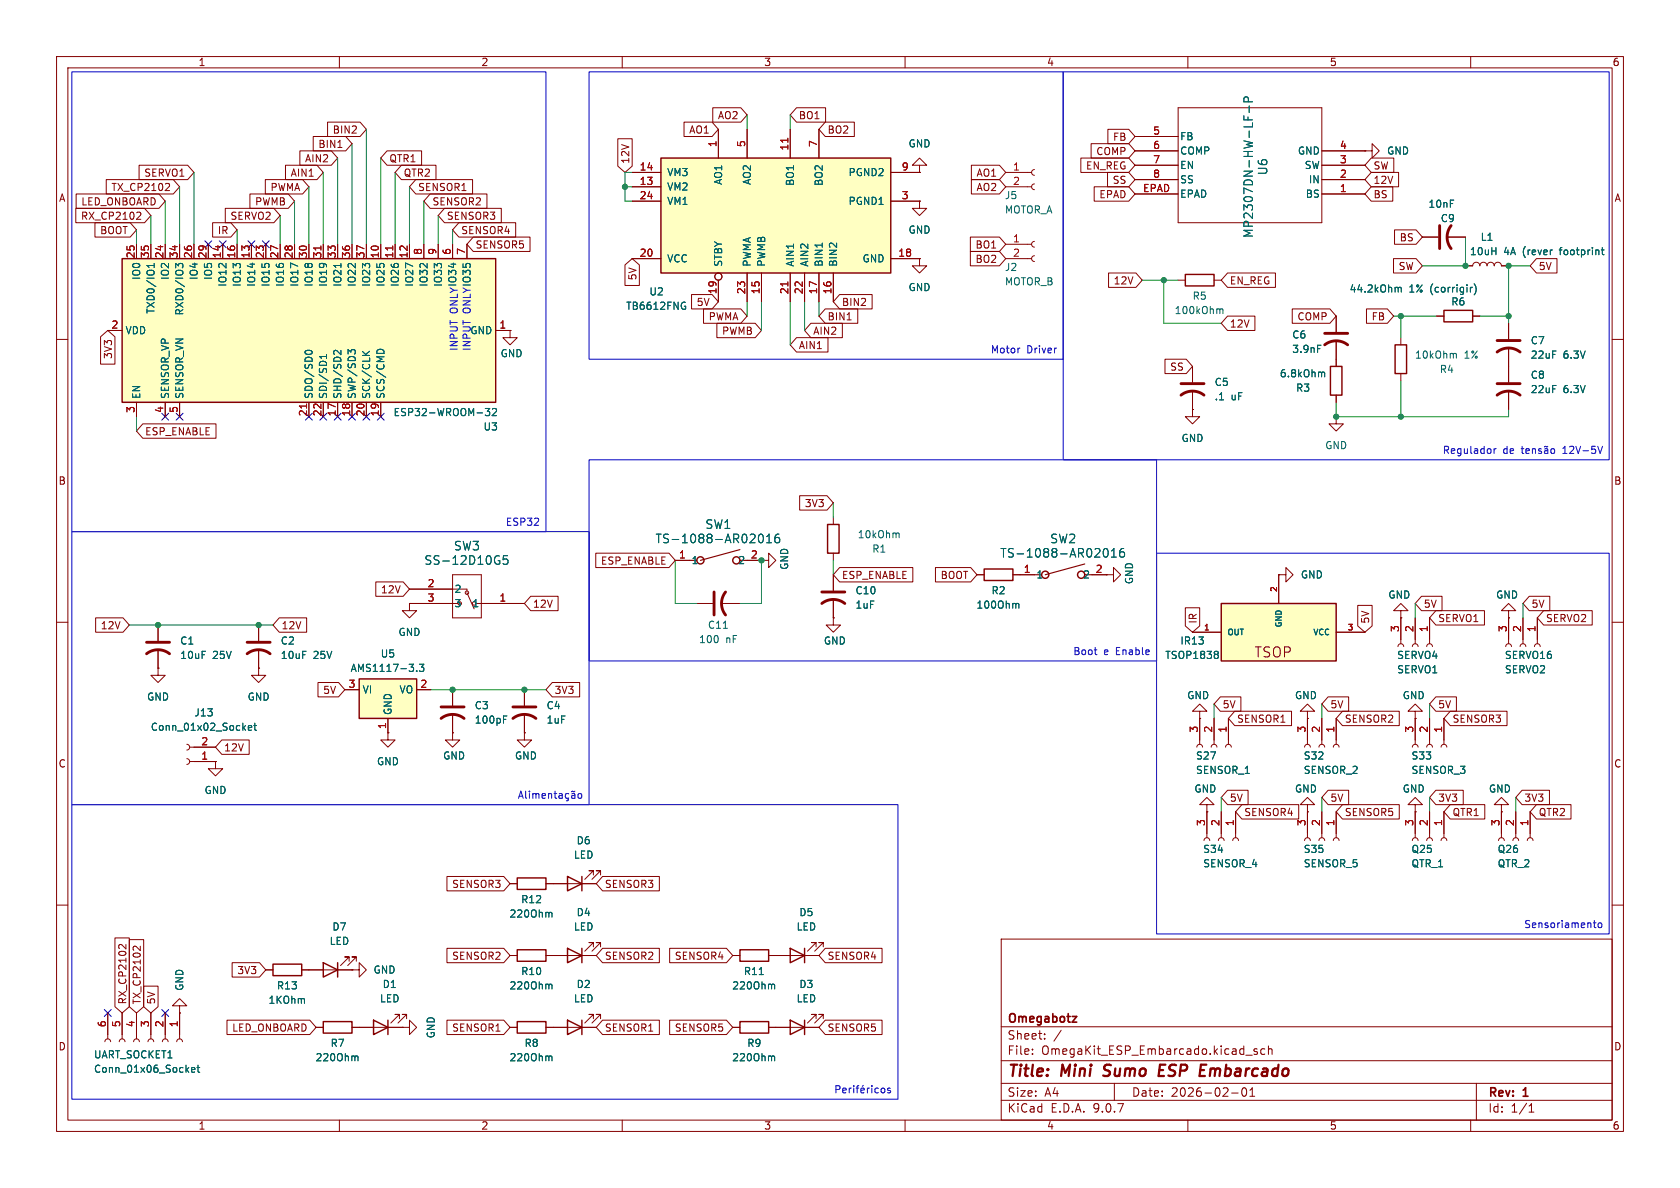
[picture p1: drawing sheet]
<svg xmlns="http://www.w3.org/2000/svg" width="297mm" height="210mm" viewBox="0 0 297 210" stroke-linecap="round" stroke-linejoin="round" font-family="sans-serif">
<defs><g id="words">
<g font-size="2.8" fill="#840000">
<text x="178" y="190.9">Title:</text>
<text x="187.7" y="190.9">Mini</text>
<text x="196" y="190.9">Sumo</text>
<text x="206.5" y="190.9">ESP</text>
<text x="214.5" y="190.9">Embarcado</text>
</g>
<text font-size="2.5" fill="#840000" x="221.7" y="116.4">TSOP</text>
<g font-size="2.1" fill="#006464">
<text x="224.3" y="31.1" transform="rotate(-90 224.3 31.1)">U6</text>
<text x="221.7" y="42.2" transform="rotate(-90 221.7 42.2)">MP2307DN-HW-LF-P</text>
<text x="124.6" y="93.7">SW1</text>
<text x="74.9" y="100.1">SS-12D10G5</text>
<text x="80.2" y="97.5">SW3</text>
<text x="115.8" y="96.2">TS-1088-AR02016</text>
<text x="176.7" y="98.8">TS-1088-AR02016</text>
<text x="185.6" y="96.2">SW2</text>
</g>
<g font-size="2.1" fill="#840000">
<text x="178" y="184">Sheet:</text>
<text x="178" y="181.2">Omegabotz</text>
<text x="178" y="186.7">File:</text>
<text x="184.1" y="186.7">OmegaKit_ESP_Embarcado.kicad_sch</text>
<text x="178" y="196.9">KiCad</text>
<text x="178" y="194.1">Size:</text>
<text x="184.7" y="194.1">A4</text>
<text x="185.7" y="196.9">E.D.A.</text>
<text x="193.3" y="196.9">9.0.7</text>
<text x="200" y="194.1">Date:</text>
<text x="207" y="194.1">2026-02-01</text>
<text x="263" y="194.3">Rev:</text>
<text x="263" y="196.9">Id:</text>
<text x="267.1" y="196.9">1/1</text>
<text x="269.4" y="194.3">1</text>
</g>
<g font-size="1.8" fill="#840000">
<text x="35" y="11.9">1</text>
<text x="85" y="11.9">2</text>
<text x="135" y="11.9">3</text>
<text x="185" y="11.9">4</text>
<text x="235" y="11.9">5</text>
<text x="285" y="11.9">6</text>
<text x="58.7" y="23.8">BIN2</text>
<text x="121.7" y="23.8">AO1</text>
<text x="126.8" y="21.3">AO2</text>
<text x="141.1" y="21.3">BO1</text>
<text x="146.2" y="23.8">BO2</text>
<text x="53.8" y="28.9">AIN2</text>
<text x="56.2" y="26.4">BIN1</text>
<text x="68.7" y="28.9">QTR1</text>
<text x="111.4" y="29.1" transform="rotate(-90 111.4 29.1)">12V</text>
<text x="193.7" y="27.6">COMP</text>
<text x="196.7" y="25.1">FB</text>
<text x="10.3" y="35.9">A</text>
<text x="19.6" y="34">TX_CP2102</text>
<text x="25.4" y="31.4">SERVO1</text>
<text x="47.7" y="34">PWMA</text>
<text x="51.3" y="31.4">AIN1</text>
<text x="71.3" y="31.4">QTR2</text>
<text x="73.8" y="34">SENSOR1</text>
<text x="172.5" y="34">AO2</text>
<text x="172.5" y="31.4">AO1</text>
<text x="191.9" y="30.2">EN_REG</text>
<text x="194.3" y="35.2">EPAD</text>
<text x="196.6" y="32.7">SS</text>
<text x="242.7" y="30.2">SW</text>
<text x="242.7" y="35.2">BS</text>
<text x="242.7" y="32.7">12V</text>
<text x="285.3" y="35.9">A</text>
<text x="14.2" y="39.1">RX_CP2102</text>
<text x="14.3" y="36.5">LED_ONBOARD</text>
<text x="17.6" y="41.6">BOOT</text>
<text x="38.4" y="41.6">IR</text>
<text x="40.6" y="39.1">SERVO2</text>
<text x="45" y="36.5">PWMB</text>
<text x="76.4" y="36.5">SENSOR2</text>
<text x="78.9" y="39.1">SENSOR3</text>
<text x="81.4" y="41.6">SENSOR4</text>
<text x="84" y="44.1">SENSOR5</text>
<text x="172.4" y="46.7">BO2</text>
<text x="172.4" y="44.1">BO1</text>
<text x="247.2" y="47.9">SW</text>
<text x="247.3" y="42.9">BS</text>
<text x="271.9" y="47.9">5V</text>
<text x="112.7" y="49.7" transform="rotate(-90 112.7 49.7)">5V</text>
<text x="196.8" y="50.5">12V</text>
<text x="217.3" y="50.5">EN_REG</text>
<text x="123.1" y="54.3">5V</text>
<text x="125.2" y="56.8">PWMA</text>
<text x="127.5" y="59.4">PWMB</text>
<text x="143.7" y="59.4">AIN2</text>
<text x="146.2" y="56.8">BIN1</text>
<text x="148.7" y="54.3">BIN2</text>
<text x="217.3" y="58.1">12V</text>
<text x="229.3" y="56.8">COMP</text>
<text x="242.4" y="56.8">FB</text>
<text x="20" y="63.6" transform="rotate(-90 20 63.6)">3V3</text>
<text x="141.1" y="61.9">AIN1</text>
<text x="206.8" y="65.7">SS</text>
<text x="25.6" y="77.2">ESP_ENABLE</text>
<text x="10.3" y="85.9">B</text>
<text x="142.2" y="89.9">3V3</text>
<text x="285.3" y="85.9">B</text>
<text x="106.1" y="100">ESP_ENABLE</text>
<text x="67.3" y="105.1">12V</text>
<text x="94.1" y="107.6">12V</text>
<text x="148.7" y="102.6">ESP_ENABLE</text>
<text x="166.2" y="102.6">BOOT</text>
<text x="251.6" y="107.6">5V</text>
<text x="270.7" y="107.6">5V</text>
<text x="17.7" y="111.4">12V</text>
<text x="49.7" y="111.4">12V</text>
<text x="211.8" y="110.3" transform="rotate(-90 211.8 110.3)">IR</text>
<text x="242.3" y="110.3" transform="rotate(-90 242.3 110.3)">5V</text>
<text x="254.2" y="110.2">SERVO1</text>
<text x="273.2" y="110.2">SERVO2</text>
<text x="57" y="122.9">5V</text>
<text x="97.9" y="122.9">3V3</text>
<text x="216.1" y="125.4">5V</text>
<text x="235.1" y="125.4">5V</text>
<text x="254.2" y="125.4">5V</text>
<text x="218.6" y="128">SENSOR1</text>
<text x="237.6" y="128">SENSOR2</text>
<text x="256.7" y="128">SENSOR3</text>
<text x="10.3" y="135.9">C</text>
<text x="39.5" y="133">12V</text>
<text x="285.3" y="135.9">C</text>
<text x="217.3" y="141.9">5V</text>
<text x="235.1" y="141.9">5V</text>
<text x="254.2" y="141.9">3V3</text>
<text x="269.4" y="141.9">3V3</text>
<text x="219.9" y="144.5">SENSOR4</text>
<text x="237.6" y="144.5">SENSOR5</text>
<text x="256.7" y="144.5">QTR1</text>
<text x="271.9" y="144.5">QTR2</text>
<text x="79.8" y="157.2">SENSOR3</text>
<text x="106.8" y="157.2">SENSOR3</text>
<text x="41.9" y="172.4">3V3</text>
<text x="79.8" y="169.9">SENSOR2</text>
<text x="106.8" y="169.9">SENSOR2</text>
<text x="119.2" y="169.9">SENSOR4</text>
<text x="146.2" y="169.9">SENSOR4</text>
<text x="22.5" y="177.6" transform="rotate(-90 22.5 177.6)">RX_CP2102</text>
<text x="25.1" y="177.6" transform="rotate(-90 25.1 177.6)">TX_CP2102</text>
<text x="27.6" y="177.6" transform="rotate(-90 27.6 177.6)">5V</text>
<text x="10.3" y="185.9">D</text>
<text x="40.9" y="182.6">LED_ONBOARD</text>
<text x="79.8" y="182.6">SENSOR1</text>
<text x="106.8" y="182.6">SENSOR1</text>
<text x="119.2" y="182.6">SENSOR5</text>
<text x="146.2" y="182.6">SENSOR5</text>
<text x="285.3" y="185.9">D</text>
<text x="35" y="199.9">1</text>
<text x="85" y="199.9">2</text>
<text x="135" y="199.9">3</text>
<text x="185" y="199.9">4</text>
<text x="235" y="199.9">5</text>
<text x="285" y="199.9">6</text>
</g>
<g font-size="1.8" fill="#a90000">
<text x="203.8" y="23.9">5</text>
<text x="126.7" y="26.1" transform="rotate(-90 126.7 26.1)">1</text>
<text x="131.8" y="26.1" transform="rotate(-90 131.8 26.1)">5</text>
<text x="139.4" y="26.7" transform="rotate(-90 139.4 26.7)">11</text>
<text x="144.5" y="26.1" transform="rotate(-90 144.5 26.1)">7</text>
<text x="203.8" y="29">7</text>
<text x="203.8" y="26.4">6</text>
<text x="236.8" y="29">3</text>
<text x="236.8" y="26.4">4</text>
<text x="113" y="35.3">24</text>
<text x="113" y="32.8">13</text>
<text x="113" y="30.2">14</text>
<text x="159.3" y="35.3">3</text>
<text x="159.3" y="30.2">9</text>
<text x="179" y="30.2">1</text>
<text x="179" y="32.8">2</text>
<text x="202" y="34">EPAD</text>
<text x="203.8" y="31.5">8</text>
<text x="236.8" y="34">1</text>
<text x="236.8" y="31.5">2</text>
<text x="23.9" y="45.8" transform="rotate(-90 23.9 45.8)">25</text>
<text x="26.4" y="45.8" transform="rotate(-90 26.4 45.8)">35</text>
<text x="29" y="45.8" transform="rotate(-90 29 45.8)">24</text>
<text x="31.5" y="45.8" transform="rotate(-90 31.5 45.8)">34</text>
<text x="34" y="45.8" transform="rotate(-90 34 45.8)">26</text>
<text x="36.6" y="45.8" transform="rotate(-90 36.6 45.8)">29</text>
<text x="39.1" y="45.8" transform="rotate(-90 39.1 45.8)">14</text>
<text x="41.7" y="45.8" transform="rotate(-90 41.7 45.8)">16</text>
<text x="44.2" y="45.8" transform="rotate(-90 44.2 45.8)">13</text>
<text x="46.7" y="45.8" transform="rotate(-90 46.7 45.8)">23</text>
<text x="49.3" y="45.8" transform="rotate(-90 49.3 45.8)">27</text>
<text x="51.8" y="45.8" transform="rotate(-90 51.8 45.8)">28</text>
<text x="54.4" y="45.8" transform="rotate(-90 54.4 45.8)">30</text>
<text x="56.9" y="45.8" transform="rotate(-90 56.9 45.8)">31</text>
<text x="59.4" y="45.8" transform="rotate(-90 59.4 45.8)">33</text>
<text x="62" y="45.8" transform="rotate(-90 62 45.8)">36</text>
<text x="64.5" y="45.8" transform="rotate(-90 64.5 45.8)">37</text>
<text x="67.1" y="45.8" transform="rotate(-90 67.1 45.8)">10</text>
<text x="69.6" y="45.8" transform="rotate(-90 69.6 45.8)">11</text>
<text x="72.1" y="45.8" transform="rotate(-90 72.1 45.8)">12</text>
<text x="74.7" y="45.2" transform="rotate(-90 74.7 45.2)">8</text>
<text x="77.2" y="45.2" transform="rotate(-90 77.2 45.2)">9</text>
<text x="79.8" y="45.2" transform="rotate(-90 79.8 45.2)">6</text>
<text x="82.3" y="45.2" transform="rotate(-90 82.3 45.2)">7</text>
<text x="113" y="45.5">20</text>
<text x="158.7" y="45.5">18</text>
<text x="179" y="42.9">1</text>
<text x="179" y="45.5">2</text>
<text x="126.7" y="52.1" transform="rotate(-90 126.7 52.1)">19</text>
<text x="131.8" y="52.1" transform="rotate(-90 131.8 52.1)">23</text>
<text x="134.4" y="52.1" transform="rotate(-90 134.4 52.1)">15</text>
<text x="139.4" y="52.1" transform="rotate(-90 139.4 52.1)">21</text>
<text x="142" y="52.1" transform="rotate(-90 142 52.1)">22</text>
<text x="144.5" y="52.1" transform="rotate(-90 144.5 52.1)">17</text>
<text x="147.1" y="52.1" transform="rotate(-90 147.1 52.1)">16</text>
<text x="19.6" y="58.2">2</text>
<text x="88.2" y="58.2">1</text>
<text x="23.9" y="73.1" transform="rotate(-90 23.9 73.1)">3</text>
<text x="29" y="73.1" transform="rotate(-90 29 73.1)">4</text>
<text x="31.5" y="73.1" transform="rotate(-90 31.5 73.1)">5</text>
<text x="54.4" y="73.7" transform="rotate(-90 54.4 73.7)">21</text>
<text x="56.9" y="73.7" transform="rotate(-90 56.9 73.7)">22</text>
<text x="59.4" y="73.7" transform="rotate(-90 59.4 73.7)">17</text>
<text x="62" y="73.7" transform="rotate(-90 62 73.7)">18</text>
<text x="64.5" y="73.7" transform="rotate(-90 64.5 73.7)">20</text>
<text x="67.1" y="73.7" transform="rotate(-90 67.1 73.7)">19</text>
<text x="119.9" y="98.8">1</text>
<text x="132.6" y="98.8">2</text>
<text x="180.9" y="101.3">1</text>
<text x="193.6" y="101.3">2</text>
<text x="75.5" y="106.4">3</text>
<text x="75.5" y="103.9">2</text>
<text x="88.2" y="106.4">1</text>
<text x="247.4" y="111.8" transform="rotate(-90 247.4 111.8)">3</text>
<text x="249.9" y="111.8" transform="rotate(-90 249.9 111.8)">2</text>
<text x="252.5" y="111.8" transform="rotate(-90 252.5 111.8)">1</text>
<text x="266.4" y="111.8" transform="rotate(-90 266.4 111.8)">3</text>
<text x="269" y="111.8" transform="rotate(-90 269 111.8)">2</text>
<text x="271.5" y="111.8" transform="rotate(-90 271.5 111.8)">1</text>
<text x="61.5" y="121.7">3</text>
<text x="74.2" y="121.7">2</text>
<text x="35.5" y="131.8">2</text>
<text x="68.3" y="129" transform="rotate(-90 68.3 129)">1</text>
<text x="211.8" y="129.6" transform="rotate(-90 211.8 129.6)">3</text>
<text x="214.4" y="129.6" transform="rotate(-90 214.4 129.6)">2</text>
<text x="216.9" y="129.6" transform="rotate(-90 216.9 129.6)">1</text>
<text x="230.9" y="129.6" transform="rotate(-90 230.9 129.6)">3</text>
<text x="233.4" y="129.6" transform="rotate(-90 233.4 129.6)">2</text>
<text x="236" y="129.6" transform="rotate(-90 236 129.6)">1</text>
<text x="249.9" y="129.6" transform="rotate(-90 249.9 129.6)">3</text>
<text x="252.5" y="129.6" transform="rotate(-90 252.5 129.6)">2</text>
<text x="255" y="129.6" transform="rotate(-90 255 129.6)">1</text>
<text x="35.5" y="134.4">1</text>
<text x="213.1" y="146.1" transform="rotate(-90 213.1 146.1)">3</text>
<text x="215.6" y="146.1" transform="rotate(-90 215.6 146.1)">2</text>
<text x="218.2" y="146.1" transform="rotate(-90 218.2 146.1)">1</text>
<text x="230.9" y="146.1" transform="rotate(-90 230.9 146.1)">3</text>
<text x="233.4" y="146.1" transform="rotate(-90 233.4 146.1)">2</text>
<text x="236" y="146.1" transform="rotate(-90 236 146.1)">1</text>
<text x="249.9" y="146.1" transform="rotate(-90 249.9 146.1)">3</text>
<text x="252.5" y="146.1" transform="rotate(-90 252.5 146.1)">2</text>
<text x="255" y="146.1" transform="rotate(-90 255 146.1)">1</text>
<text x="265.2" y="146.1" transform="rotate(-90 265.2 146.1)">3</text>
<text x="267.7" y="146.1" transform="rotate(-90 267.7 146.1)">2</text>
<text x="270.3" y="146.1" transform="rotate(-90 270.3 146.1)">1</text>
<text x="18.8" y="181.7" transform="rotate(-90 18.8 181.7)">6</text>
<text x="21.3" y="181.7" transform="rotate(-90 21.3 181.7)">5</text>
<text x="23.9" y="181.7" transform="rotate(-90 23.9 181.7)">4</text>
<text x="26.4" y="181.7" transform="rotate(-90 26.4 181.7)">3</text>
<text x="29" y="181.7" transform="rotate(-90 29 181.7)">2</text>
<text x="31.5" y="181.7" transform="rotate(-90 31.5 181.7)">1</text>
</g>
<g font-size="1.8" fill="#006464">
<text x="160.5" y="26.3">GND</text>
<text x="208.5" y="27.5">COMP</text>
<text x="208.5" y="25">FB</text>
<text x="229.4" y="27.5">GND</text>
<text x="245.1" y="27.5">GND</text>
<text x="117.9" y="33.9">VM2</text>
<text x="117.9" y="31.3">VM3</text>
<text x="127.9" y="32.8" transform="rotate(-90 127.9 32.8)">AO1</text>
<text x="132.9" y="32.8" transform="rotate(-90 132.9 32.8)">AO2</text>
<text x="140.6" y="33" transform="rotate(-90 140.6 33)">BO1</text>
<text x="145.6" y="33" transform="rotate(-90 145.6 33)">BO2</text>
<text x="149.9" y="31.3">PGND2</text>
<text x="177.6" y="35.4">J5</text>
<text x="208.5" y="35.2">EPAD</text>
<text x="208.5" y="32.6">SS</text>
<text x="208.5" y="30.1">EN</text>
<text x="230.6" y="30.1">SW</text>
<text x="230.7" y="35.2">BS</text>
<text x="231.3" y="32.6">IN</text>
<text x="117.9" y="36.4">VM1</text>
<text x="149.9" y="36.4">PGND1</text>
<text x="160.5" y="41.5">GND</text>
<text x="177.6" y="37.9">MOTOR_A</text>
<text x="252.4" y="36.9">10nF</text>
<text x="254.6" y="39.5">C9</text>
<text x="117.9" y="46.6">VCC</text>
<text x="127.9" y="47.2" transform="rotate(-90 127.9 47.2)">STBY</text>
<text x="132.9" y="47.2" transform="rotate(-90 132.9 47.2)">PWMA</text>
<text x="135.5" y="47.2" transform="rotate(-90 135.5 47.2)">PWMB</text>
<text x="140.6" y="47.2" transform="rotate(-90 140.6 47.2)">AIN1</text>
<text x="143.1" y="47.2" transform="rotate(-90 143.1 47.2)">AIN2</text>
<text x="145.6" y="47.2" transform="rotate(-90 145.6 47.2)">BIN1</text>
<text x="148.2" y="47.2" transform="rotate(-90 148.2 47.2)">BIN2</text>
<text x="152.4" y="46.6">GND</text>
<text x="259.8" y="45.3">10uH</text>
<text x="261.7" y="42.8">L1</text>
<text x="265.8" y="45.3">4A</text>
<text x="269.3" y="45.3">(rever</text>
<text x="276" y="45.3">footprint</text>
<text x="25" y="49.6" transform="rotate(-90 25 49.6)">IO0</text>
<text x="30.1" y="49.6" transform="rotate(-90 30.1 49.6)">IO2</text>
<text x="35.2" y="49.6" transform="rotate(-90 35.2 49.6)">IO4</text>
<text x="37.7" y="49.6" transform="rotate(-90 37.7 49.6)">IO5</text>
<text x="40.2" y="50.8" transform="rotate(-90 40.2 50.8)">IO12</text>
<text x="42.8" y="50.8" transform="rotate(-90 42.8 50.8)">IO13</text>
<text x="45.3" y="50.8" transform="rotate(-90 45.3 50.8)">IO14</text>
<text x="47.9" y="50.8" transform="rotate(-90 47.9 50.8)">IO15</text>
<text x="50.4" y="50.8" transform="rotate(-90 50.4 50.8)">IO16</text>
<text x="52.9" y="50.8" transform="rotate(-90 52.9 50.8)">IO17</text>
<text x="55.5" y="50.8" transform="rotate(-90 55.5 50.8)">IO18</text>
<text x="58" y="50.8" transform="rotate(-90 58 50.8)">IO19</text>
<text x="60.6" y="50.8" transform="rotate(-90 60.6 50.8)">IO21</text>
<text x="63.1" y="50.8" transform="rotate(-90 63.1 50.8)">IO22</text>
<text x="65.6" y="50.8" transform="rotate(-90 65.6 50.8)">IO23</text>
<text x="68.2" y="50.8" transform="rotate(-90 68.2 50.8)">IO25</text>
<text x="70.7" y="50.8" transform="rotate(-90 70.7 50.8)">IO26</text>
<text x="73.3" y="50.8" transform="rotate(-90 73.3 50.8)">IO27</text>
<text x="75.8" y="50.8" transform="rotate(-90 75.8 50.8)">IO32</text>
<text x="78.3" y="50.8" transform="rotate(-90 78.3 50.8)">IO33</text>
<text x="80.9" y="50.8" transform="rotate(-90 80.9 50.8)">IO34</text>
<text x="83.4" y="50.8" transform="rotate(-90 83.4 50.8)">IO35</text>
<text x="114.7" y="52.4">U2</text>
<text x="160.5" y="51.7">GND</text>
<text x="177.6" y="48.1">J2</text>
<text x="177.6" y="50.6">MOTOR_B</text>
<text x="210.7" y="53.2">R5</text>
<text x="238.5" y="51.9">44.2kOhm</text>
<text x="249.1" y="51.9">1%</text>
<text x="252.9" y="51.9">(corrigir)</text>
<text x="22.1" y="59.3">VDD</text>
<text x="27.5" y="55.6" transform="rotate(-90 27.5 55.6)">TXD0/IO1</text>
<text x="32.6" y="55.9" transform="rotate(-90 32.6 55.9)">RXD0/IO3</text>
<text x="83" y="59.3">GND</text>
<text x="110.6" y="55">TB6612FNG</text>
<text x="207.6" y="55.7">100kOhm</text>
<text x="256.5" y="54.2">R6</text>
<text x="88.4" y="63.3">GND</text>
<text x="228.4" y="60">C6</text>
<text x="228.4" y="62.6">3.9nF</text>
<text x="250.1" y="63.6">10kOhm</text>
<text x="258.8" y="63.6">1%</text>
<text x="270.5" y="61.1">C7</text>
<text x="270.5" y="63.6">22uF</text>
<text x="276.3" y="63.6">6.3V</text>
<text x="25" y="70.6" transform="rotate(-90 25 70.6)">EN</text>
<text x="30.1" y="70.6" transform="rotate(-90 30.1 70.6)">SENSOR_VP</text>
<text x="32.6" y="70.6" transform="rotate(-90 32.6 70.6)">SENSOR_VN</text>
<text x="55.5" y="70.6" transform="rotate(-90 55.5 70.6)">SDO/SD0</text>
<text x="58" y="70.6" transform="rotate(-90 58 70.6)">SDI/SD1</text>
<text x="60.6" y="70.6" transform="rotate(-90 60.6 70.6)">SHD/SD2</text>
<text x="63.1" y="70.6" transform="rotate(-90 63.1 70.6)">SWP/SD3</text>
<text x="65.6" y="70.6" transform="rotate(-90 65.6 70.6)">SCK/CLK</text>
<text x="68.2" y="70.6" transform="rotate(-90 68.2 70.6)">SCS/CMD</text>
<text x="214.6" y="68.4">C5</text>
<text x="214.6" y="71">.1</text>
<text x="217.6" y="71">uF</text>
<text x="226.2" y="66.9">6.8kOhm</text>
<text x="229" y="69.4">R3</text>
<text x="254.4" y="66.1">R4</text>
<text x="270.5" y="67.2">C8</text>
<text x="270.5" y="69.7">22uF</text>
<text x="276.3" y="69.7">6.3V</text>
<text x="69.5" y="73.8">ESP32-WROOM-32</text>
<text x="85.4" y="76.3">U3</text>
<text x="208.8" y="78.3">GND</text>
<text x="234.2" y="79.6">GND</text>
<text x="151.5" y="95.4">10kOhm</text>
<text x="122.2" y="99.9">1</text>
<text x="130.4" y="99.9">2</text>
<text x="139.5" y="100.8" transform="rotate(-90 139.5 100.8)">GND</text>
<text x="154.1" y="97.9">R1</text>
<text x="80.3" y="107.5">3</text>
<text x="80.3" y="105">2</text>
<text x="83.4" y="107.5">1</text>
<text x="151.1" y="107.8">1uF</text>
<text x="151.1" y="105.3">C10</text>
<text x="172.5" y="107.8">100Ohm</text>
<text x="175.2" y="105.3">R2</text>
<text x="183.1" y="102.5">1</text>
<text x="191.4" y="102.5">2</text>
<text x="200.5" y="103.4" transform="rotate(-90 200.5 103.4)">GND</text>
<text x="229.9" y="102.5">GND</text>
<text x="245.3" y="106">GND</text>
<text x="264.4" y="106">GND</text>
<text x="70.4" y="112.6">GND</text>
<text x="123.5" y="113.9">100</text>
<text x="125.1" y="111.4">C11</text>
<text x="128.3" y="113.9">nF</text>
<text x="31.8" y="114.1">C1</text>
<text x="31.8" y="116.7">10uF</text>
<text x="37.6" y="116.7">25V</text>
<text x="49.5" y="114.1">C2</text>
<text x="49.5" y="116.7">10uF</text>
<text x="55.4" y="116.7">25V</text>
<text x="61.9" y="119">AMS1117-3.3</text>
<text x="67.2" y="116.4">U5</text>
<text x="145.6" y="114.1">GND</text>
<text x="205.9" y="116.7">TSOP1838</text>
<text x="208.6" y="114.1">IR13</text>
<text x="246.9" y="116.7">SERVO4</text>
<text x="246.9" y="119.2">SERVO1</text>
<text x="265.9" y="119.2">SERVO2</text>
<text x="265.9" y="116.7">SERVO16</text>
<text x="25.9" y="124.1">GND</text>
<text x="43.7" y="124.1">GND</text>
<text x="64" y="122.8">VI</text>
<text x="70.5" y="122.8">VO</text>
<text x="83.8" y="125.6">C3</text>
<text x="96.5" y="125.6">C4</text>
<text x="209.8" y="123.8">GND</text>
<text x="228.8" y="123.8">GND</text>
<text x="247.9" y="123.8">GND</text>
<text x="26.6" y="129.4">Conn_01x02_Socket</text>
<text x="34.3" y="126.8">J13</text>
<text x="69.4" y="126.5" transform="rotate(-90 69.4 126.5)">GND</text>
<text x="83.8" y="128.1">100pF</text>
<text x="96.5" y="128.1">1uF</text>
<text x="66.5" y="135.5">GND</text>
<text x="78.2" y="134.5">GND</text>
<text x="90.9" y="134.5">GND</text>
<text x="211.3" y="134.5">S27</text>
<text x="211.3" y="137">SENSOR_1</text>
<text x="230.4" y="134.5">S32</text>
<text x="230.4" y="137">SENSOR_2</text>
<text x="249.4" y="134.5">S33</text>
<text x="249.4" y="137">SENSOR_3</text>
<text x="36.1" y="140.6">GND</text>
<text x="211.1" y="140.3">GND</text>
<text x="228.8" y="140.3">GND</text>
<text x="247.9" y="140.3">GND</text>
<text x="263.1" y="140.3">GND</text>
<text x="101.8" y="149.5">D6</text>
<text x="101.4" y="152">LED</text>
<text x="212.6" y="151">S34</text>
<text x="212.6" y="153.5">SENSOR_4</text>
<text x="230.4" y="151">S35</text>
<text x="230.4" y="153.5">SENSOR_5</text>
<text x="249.4" y="151">Q25</text>
<text x="249.4" y="153.5">QTR_1</text>
<text x="264.7" y="151">Q26</text>
<text x="264.7" y="153.5">QTR_2</text>
<text x="92" y="159.9">R12</text>
<text x="58.2" y="167.2">LED</text>
<text x="58.7" y="164.7">D7</text>
<text x="90" y="162.4">220Ohm</text>
<text x="101.4" y="164.7">LED</text>
<text x="101.8" y="162.2">D4</text>
<text x="140.7" y="164.7">LED</text>
<text x="141.2" y="162.2">D5</text>
<text x="65.9" y="172.3">GND</text>
<text x="92" y="172.6">R10</text>
<text x="131.4" y="172.6">R11</text>
<text x="32.6" y="175.3" transform="rotate(-90 32.6 175.3)">GND</text>
<text x="47.4" y="177.6">1KOhm</text>
<text x="48.9" y="175.1">R13</text>
<text x="67.1" y="177.4">LED</text>
<text x="67.6" y="174.9">D1</text>
<text x="90" y="175.1">220Ohm</text>
<text x="101.4" y="177.4">LED</text>
<text x="101.8" y="174.9">D2</text>
<text x="129.3" y="175.1">220Ohm</text>
<text x="140.7" y="177.4">LED</text>
<text x="141.2" y="174.9">D3</text>
<text x="58.3" y="185.3">R7</text>
<text x="77.1" y="183.6" transform="rotate(-90 77.1 183.6)">GND</text>
<text x="92.6" y="185.3">R8</text>
<text x="132" y="185.3">R9</text>
<text x="16.5" y="187.3">UART_SOCKET1</text>
<text x="16.5" y="189.8">Conn_01x06_Socket</text>
<text x="55.7" y="187.8">220Ohm</text>
<text x="90" y="187.8">220Ohm</text>
<text x="129.3" y="187.8">220Ohm</text>
</g>
<g font-size="1.8" fill="#0000c2">
<text x="81.1" y="55.4" transform="rotate(-90 81.1 55.4)">ONLYIO34</text>
<text x="83.4" y="55.4" transform="rotate(-90 83.4 55.4)">ONLYIO35</text>
<text x="81.1" y="62.1" transform="rotate(-90 81.1 62.1)">INPUT</text>
<text x="83.4" y="62.1" transform="rotate(-90 83.4 62.1)">INPUT</text>
<text x="175.1" y="62.5">Motor</text>
<text x="181.5" y="62.5">Driver</text>
<text x="255" y="80.3">Regulador</text>
<text x="265.7" y="80.3">de</text>
<text x="276.6" y="80.3">12V-5V</text>
<text x="89.3" y="93">ESP32</text>
<text x="189.6" y="115.9">Boot</text>
<text x="195.1" y="115.9">e</text>
<text x="197.4" y="115.9">Enable</text>
<text x="269.4" y="164.1">Sensoriamento</text>
</g>
<g font-size="1.4" fill="#a90000">
<text x="225.8" y="104.8" transform="rotate(-90 225.8 104.8)">2</text>
<text x="212.7" y="111.5">1</text>
<text x="238.1" y="111.5">3</text>
</g>
<g font-size="1.4" fill="#006464">
<text x="216.9" y="112.5">OUT</text>
<text x="226.8" y="111" transform="rotate(-90 226.8 111)">GND</text>
<text x="232" y="112.5">VCC</text>
</g>
</g></defs>
<g fill="none" stroke="#840000" stroke-width=".18">
<path d="M10 10h277v190h-277zM12 12h273v186h-273zM60 10v2M110 10v2M160 10v2M210 10v2M260 10v2M251.5 41.9h2.8M255.8 41.9h3.3M259.1 47h1.2a.64 .64 0 0 1 .7-.6 .64 .64 0 0 1 .6 .6 .64 .64 0 0 1 .7-.6 .64 .64 0 0 1 .6 .6 .64 .64 0 0 1 .6-.6 .64 .64 0 0 1 .7 .6 .64 .64 0 0 1 .6-.6 .64 .64 0 0 1 .6 .6h1.3M266.7 57.2v2.7M10 60h2"/>
<path d="M266.7 61.5v6.1M266.7 69.1v3.3M285 60h2M10 110h2M123.2 106.7h2.8M127.5 106.7h3.3M285 110h2M10 160h2M19 179.1v4.5M21.6 179.1v4.5M24.1 179.1v4.5M26.7 179.1v4.5"/>
<path d="M29.2 179.1v4.5M31.7 179.1v4.5M177 166h108v32h-108zM285 160h2M18.5 184.2l.2-.4 .3-.2 .4 .2 .2 .4M21.1 184.2l.1-.4 .4-.2 .3 .2 .2 .4M23.6 184.2l.2-.4 .3-.2 .4 .2 .1 .4M26.2 184.2l.1-.4 .4-.2 .3 .2 .2 .4M28.7 184.2l.1-.4 .4-.2 .4 .2 .1 .4M31.2 184.2l.2-.4 .3-.2 .4 .2 .2 .4M60 198v2M110 198v2"/>
<path d="M160 198v2M177 194.5h108M177 191.5h108M177 187.5h108M177 181.5h108M182.5 186.3v.1M182.5 185.5v.1M184.7 183.6v.1M184.7 182.8v.1M187.6 182.1l-1.3 2M197 191.5v3M210 198v2"/>
<path d="M217.7 193.2h1.2M219.7 192.4l.2-.1a.81 .81 0 0 1 .6 .6 .81 .81 0 0 1-.3 .8l-.2 .1a.81 .81 0 0 1-.3-1.4zM220.2 186.5h1.2M221 193.8h.8M221 192.7l.4-.4v1.5M222.2 185.5l-.3-.1-.2 .2v.2l.5 .2v.3h-.5M223.6 185.5l-.4-.1-.3 .3v.4l.1 .2h.6M224.2 185.5l.3-.1 .3 .1 .1 .9M224.2 184.9v1.5M260 198v2M261 191.5v6.5M270.3 196.6h.9"/>
<path d="M270.3 195.5l.4-.4v1.5"/>
</g>
<path d="M195 190.1l.3 .1M195.3 188.4l-.1 .2 .1 .4M205 189.2h.6M206 188.2h-.9l-.3 2h1M212.3 188.2h1" fill="none" stroke="#840000" stroke-width=".4"/>
<path d="M189.6 179.7h.7l-.7 1h.7" fill="none" stroke="#840000" stroke-width=".3"/>
<path d="M283.1 44.2h.5M283.3 43.8v1l.3 .2M127.9 111.1h.7M33.9 189.1l.6-.1-.1-.2-.4-.1-.1 .2v.6h.5M34.8 188.7h.5M35 188.3v1.1l.3 .2" fill="none" stroke="#006464" stroke-width=".18"/>
<path d="M254.5 39.9v4M256.5 39.9a3.3 3.3 0 0 0 0 4M264.7 62.2a3.3 3.3 0 0 1 4 0M264.7 69.9a3.3 3.3 0 0 1 4 0M264.7 60.2h4M264.7 67.8h4M126.2 104.6v4.1M128.3 104.6a3.3 3.3 0 0 0 0 4.1" fill="none" stroke="#840000" stroke-width=".51"/>
<path d="M116.8 27.9h40.7v20.4h-40.7z" fill="#ffffc2"/>
<g fill="none" stroke="#840000" stroke-width=".25">
<path d="M116.8 27.9h40.7v20.4h-40.7zM146.3 92.7h2v5.1h-2zM174 100.6h5.1v2h-5.1zM91.4 155.2h5.1v2h-5.1zM100.3 154.9l2.6 1.3-2.6 1.3zM102.9 154.9v2.6M48.3 170.4h5v2.1h-5zM57.1 170.2l2.6 1.3-2.6 1.2zM59.7 170.2v2.5M91.4 167.9h5.1v2h-5.1zM100.3 167.6l2.6 1.3-2.6 1.3zM102.9 167.6v2.6"/>
<path d="M130.8 167.9h5.1v2h-5.1zM139.7 167.6l2.5 1.3-2.5 1.3zM142.2 167.6v2.6M57.1 180.6h5.1v2h-5.1zM66 180.3l2.6 1.3-2.6 1.3zM68.6 180.3v2.6M91.4 180.6h5.1v2h-5.1zM100.3 180.3l2.6 1.3-2.6 1.3zM102.9 180.3v2.6M130.8 180.6h5.1v2h-5.1zM139.7 180.3l2.5 1.3-2.5 1.3zM142.2 180.3v2.6"/>
<circle cx="123.8" cy="99.1" r=".63"/>
<circle cx="130.2" cy="99.1" r=".63"/>
<circle cx="184.8" cy="101.6" r=".63"/>
<circle cx="191.1" cy="101.6" r=".63"/>
</g>
<g fill="none" stroke="#840000" stroke-width=".18">
<path d="M111.8 35.6h5M111.8 33h5M111.8 30.5h5M127 22.9v5M132.1 22.9v5M139.7 22.9v5M144.8 22.9v5M157.5 35.6h5.1M157.5 30.5h5.1M162.6 35.6v1.2h1.2l-1.2 1.3-1.3-1.3h1.3M162.6 35.6h.1M111.8 45.7h5"/>
<path d="M127 49.5v3.8M132.1 48.3v5M134.6 48.3v5M139.7 48.3v5M142.2 48.3v5M144.8 48.3v5M147.3 48.3v5M157.5 45.7h5.1M162.6 45.7v1.3h1.2l-1.2 1.3-1.3-1.3h1.3M162.6 45.7h.1M177.8 45.7h4.6M177.8 43.2h4.6"/>
<path d="M182.9 42.7l-.4 .1-.1 .4 .1 .3 .4 .2M182.9 45.2l-.4 .2-.1 .3 .1 .4 .4 .1M119.4 99.1h2.5M132.1 99.1h2.5M134.6 99.1h1.3v-1.3l1.3 1.3-1.3 1.2v-1.2M134.6 99.1h.1M147.3 91.4v1.3M147.3 97.8v1.3M27.9 118.1v1.3h1.3l-1.3 1.3-1.2-1.3h1.2M27.9 118.1h.1M27.9 110.5v2.8M27.9 114.8v3.3"/>
<path d="M45.7 118.1v1.3h1.3l-1.3 1.3-1.3-1.3h1.3M45.7 118.1h.1M45.7 110.5v2.8M45.7 114.8v3.3M72.4 106.7v1.3h1.3l-1.3 1.2-1.3-1.2h1.3M72.4 106.7h.1M72.4 106.7h7.6M72.4 104.1h10.1v.4M80 101.6h5.1v7.6h-5.1zM82.5 104.8l1.3 2.8M84.1 106.7h8.6M147.3 101.6v2.8"/>
<path d="M147.3 105.9v3.3M172.7 101.6h1.3M179.1 101.6h3.8M193 101.6h2.6M195.6 101.6h1.2v-1.3l1.3 1.3-1.3 1.3v-1.3M195.6 101.6h.1M33 134.1l.4 .2 .1 .3-.1 .4-.4 .1M33 131.6l.4 .1 .1 .4-.1 .3-.4 .2M33.5 134.6h4.6M33.5 132.1h4.6M38.1 134.6v1.3h1.3l-1.3 1.3-1.3-1.3h1.3M38.1 134.6h.1"/>
<path d="M68.6 129.5v1.3h1.2l-1.2 1.3-1.3-1.3h1.3M68.6 129.5h.1M211.6 132.1l.1-.4 .4-.1 .3 .1 .2 .4M212.1 125.7h1.3l-1.3-1.2-1.3 1.2h1.3v1.3M212.1 127h.1M212.1 127v4.6M214.1 132.1l.2-.4 .3-.1 .4 .1 .1 .4M214.6 127v4.6M216.7 132.1l.1-.4 .4-.1 .3 .1 .2 .4M217.2 127v4.6M230.6 132.1l.2-.4 .3-.1 .4 .1 .1 .4M231.1 125.7h1.3l-1.3-1.2-1.2 1.2h1.2v1.3"/>
<path d="M231.1 127h.1M231.1 127v4.6M233.2 132.1l.1-.4 .4-.1 .3 .1 .2 .4M233.7 127v4.6M235.7 132.1l.2-.4 .3-.1 .4 .1 .1 .4M236.2 127v4.6M90.2 156.2h1.2M96.5 156.2h8.9M104.9 154.7v-.8h-.8h.8l-1.5 1.5M106.2 154.7v-.8h-.8h.8l-1.6 1.5M212.9 148.6l.1-.4 .4-.1 .3 .1 .2 .4M213.4 143.5v4.6"/>
<path d="M215.4 148.6l.1-.4 .4-.1 .4 .1 .1 .4M215.9 143.5v4.6M217.9 148.6l.2-.4 .3-.1 .4 .1 .1 .4M218.4 143.5v4.6M230.6 148.6l.2-.4 .3-.1 .4 .1 .1 .4M231.1 142.2h1.3l-1.3-1.2-1.2 1.2h1.2v1.3M231.1 143.5h.1M231.1 143.5v4.6M233.2 148.6l.1-.4 .4-.1 .3 .1 .2 .4M233.7 143.5v4.6M235.7 148.6l.2-.4 .3-.1 .4 .1 .1 .4M236.2 143.5v4.6"/>
<path d="M31.7 177.8h-1.2l1.2-1.3 1.3 1.3h-1.3v1.3M31.7 179.1h.1M47 171.5h1.3M53.3 171.5h8.9M61.7 169.9v-.7h-.7h.7l-1.5 1.5M62.2 171.5h1.3v-1.3l1.3 1.3-1.3 1.2v-1.2M62.2 171.5h.1M63 169.9v-.7h-.8h.8l-1.5 1.5M90.2 168.9h1.2M96.5 168.9h8.9M104.9 167.4v-.8h-.8h.8l-1.5 1.5M106.2 167.4v-.8h-.8h.8l-1.6 1.5"/>
<path d="M129.5 168.9h1.3M135.9 168.9h8.9M144.3 167.4v-.8h-.8h.8l-1.6 1.5M145.5 167.4v-.8h-.7h.7l-1.5 1.5M55.9 181.6h1.2M62.2 181.6h8.9M70.6 180.1v-.8h-.8h.8l-1.5 1.5M71.1 181.6h1.3v-1.3l1.3 1.3-1.3 1.3v-1.3M71.1 181.6h.1M71.9 180.1v-.8h-.8h.8l-1.5 1.5M90.2 181.6h1.2M96.5 181.6h8.9"/>
<path d="M104.9 180.1v-.8h-.8h.8l-1.5 1.5M106.2 180.1v-.8h-.8h.8l-1.6 1.5M129.5 181.6h1.3M135.9 181.6h8.9M144.3 180.1v-.8h-.8h.8l-1.6 1.5M145.5 180.1v-.8h-.7h.7l-1.5 1.5"/>
<circle cx="127" cy="48.9" r=".63"/>
<circle cx="82.5" cy="104.8" r=".3"/>
</g>
<path d="M139.3 24.4v.8M139.3 49.8v.8" fill="none" stroke="#a90000" stroke-width=".18"/>
<g fill="none" stroke="#006464" stroke-width=".18">
<path d="M120.9 53.4l.3 .1M121 54.1h.2v.5l-.2 .1M145.4 43v.7M88.1 99.1h.3v.5l-.3 .2M88.1 98.2l.2 .1M89.7 98.2h-.7l-.1 .8 .3-.2 .5 .1 .1 .2-.1 .5-.2 .2-.6-.2M134.1 95l.1-.4 .2-.2a.83 .83 0 0 1 .6 .7 .83 .83 0 0 1-.3 .8h-.4l-.2-.5M135.5 95.9h.9M135.5 94.9l.5-.5v1.5M137.7 94.4a.6 .6 0 0 0-.7 .7v.6l.1 .2h.5l.2-.1v-.5l-.1-.2-.4-.1-.3 .3M158.6 94.2l.4 .2v.7M195 97.5l.2-.4 .2-.1a.83 .83 0 0 1 .6 .6 .83 .83 0 0 1-.3 .8h-.4l-.3-.5"/>
<path d="M196.5 98.5h.9M196.5 97.4l.4-.4v1.5M198.7 97a.6 .6 0 0 0-.8 .6v.6l.2 .2 .4 .1 .2-.2 .1-.5-.1-.2-.5-.1-.3 .3M179.8 106.7l.3 .1v.7M43.9 128.7l.6-.1-.1-.3h-.3l-.2 .1 .1 .6h.4M44.9 128.3h.5M45 127.8v1.1l.4 .2M97.2 174l.4 .2v.6M97.2 161.3l.4 .2v.6M134.2 172.3h.8M136.6 174l.3 .2v.6M62.9 186.7l.4 .2v.6"/>
<path d="M97.2 186.7l.4 .2v.6M136.6 186.7l.3 .2v.6"/>
</g>
<path d="M25.9 115.6a3.3 3.3 0 0 1 4.1 0M25.9 113.5h4.1M43.7 115.6a3.3 3.3 0 0 1 4.1 0M43.7 113.5h4.1M145.3 106.7a3.3 3.3 0 0 1 4.1 0M145.3 104.6h4.1" fill="none" stroke="#840000" stroke-width=".51"/>
<path d="M130.8 97.2l-7 1.9M130.8 99.1h1.3M191.8 99.7l-7 1.9M191.8 101.6h1.2" fill="none" stroke="#840000" stroke-width=".2"/>
<path d="M63.5 120h10.2v7h-10.2z" fill="#ffffc2"/>
<path d="M209.5 48.5h5.1v2h-5.1zM255.3 54.9h5v2h-5zM235.2 64.8h2v5.1h-2zM246.6 61h2.1v5h-2.1zM63.5 120h10.2v7h-10.2z" fill="none" stroke="#840000" stroke-width=".25"/>
<g fill="none" stroke="#840000" stroke-width=".18">
<path d="M162.6 29.2h1.2l-1.2-1.3-1.3 1.3h1.3v1.3M162.6 30.5h.1M177.8 30.5h4.6M177.8 33h4.6M182.9 30l-.4 .1-.1 .4 .1 .3 .4 .2M182.9 32.5l-.4 .2-.1 .3 .1 .4 .4 .1M90.2 58.4v1.3h1.2l-1.2 1.3-1.3-1.3h1.3M90.2 58.4h.1M208.3 49.5h1.2M214.6 49.5h1.3M236.2 55.9v2.8M247.6 59.7v1.3"/>
<path d="M254 55.9h1.3M260.3 55.9h1.3M210.8 64.8v2.8M210.8 69.1v3.3M236.2 60.2v4.6M236.2 69.9v1.2M247.6 66v1.3M147.3 109.2v1.3h1.3l-1.3 1.3-1.3-1.3h1.3M147.3 109.2h.1M247.1 114.3l.2-.4 .3-.1 .4 .1 .2 .4M247.6 108h1.3l-1.3-1.3-1.2 1.3h1.2v1.2M247.6 109.2h.1"/>
<path d="M247.6 109.2v4.6M249.7 114.3l.1-.4 .4-.1 .3 .1 .2 .4M250.2 109.2v4.6M252.2 114.3l.2-.4 .3-.1 .4 .1 .1 .4M252.7 109.2v4.6M266.2 114.3l.1-.4 .4-.1 .4 .1 .1 .4M266.7 108h1.3l-1.3-1.3-1.3 1.3h1.3v1.2M266.7 109.2h.1M266.7 109.2v4.6M268.7 114.3l.2-.4 .3-.1 .4 .1 .1 .4M269.2 109.2v4.6M271.3 114.3l.1-.4 .4-.1 .3 .1 .2 .4"/>
<path d="M271.8 109.2v4.6M61 121.9h2.5M68.6 127v2.5M73.7 121.9h2.5M80 129.5v1.3h1.3l-1.3 1.3-1.3-1.3h1.3M80 129.5h.1M80 121.9v2.8M80 126.2v3.3M92.7 129.5v1.3h1.3l-1.3 1.3-1.3-1.3h1.3M92.7 129.5h.1M92.7 121.9v2.8M92.7 126.2v3.3"/>
<path d="M249.7 132.1l.1-.4 .4-.1 .3 .1 .2 .4M250.2 125.7h1.3l-1.3-1.2-1.3 1.2h1.3v1.3M250.2 127h.1M250.2 127v4.6M252.2 132.1l.2-.4 .3-.1 .4 .1 .1 .4M252.7 127v4.6M254.8 132.1l.1-.4 .4-.1 .3 .1 .2 .4M255.3 127v4.6M250.2 142.2h1.3l-1.3-1.2-1.3 1.2h1.3v1.3M250.2 143.5h.1"/>
</g>
<g fill="none" stroke="#006464" stroke-width=".18">
<path d="M215.7 54.7h.4l.1 .7M247.1 50.8l.1 .2M247.2 51v.6M247.2 51l.2-.2h.3v.8M260.3 50.8l-.3 .1M260.6 50.2a1.46 1.46 0 0 1 0 1.9M232.9 61h.6M233.8 65.8l.4 .2v.6M257.1 62.5l.4 .2v.6M73.7 118.6v.1M74.1 117.4h.8l-.4 .5 .4 .1v.6l-.2 .1-.6-.1M89 127.2h.4"/>
<path d="M89 126.6h.6"/>
</g>
<path d="M234.2 58.9h4.1M208.8 69.9a3.3 3.3 0 0 1 4.1 0M208.8 67.8h4.1M234.2 61a3.3 3.3 0 0 1 4.1 0M78 127a3.3 3.3 0 0 1 4 0M78 125h4M90.7 127a3.3 3.3 0 0 1 4 0M90.7 125h4" fill="none" stroke="#840000" stroke-width=".51"/>
<path d="M21.6 45.7h66v25.4h-66z" fill="#ffffc2"/>
<path d="M21.6 45.7h66v25.4h-66z" fill="none" stroke="#840000" stroke-width=".25"/>
<g fill="none" stroke="#840000" stroke-width=".18">
<path d="M19 58.4h2.6M24.1 43.2v2.5M26.7 43.2v2.5M29.2 43.2v2.5M31.7 43.2v2.5M34.3 43.2v2.5M36.8 43.2v2.5M39.4 43.2v2.5M41.9 43.2v2.5M44.4 43.2v2.5M47 43.2v2.5M49.5 43.2v2.5"/>
<path d="M52.1 43.2v2.5M54.6 43.2v2.5M57.1 43.2v2.5M59.7 43.2v2.5M62.2 43.2v2.5M64.8 43.2v2.5M67.3 43.2v2.5M69.8 43.2v2.5M72.4 43.2v2.5M74.9 43.2v2.5M77.5 43.2v2.5M80 43.2v2.5"/>
<path d="M82.5 43.2v2.5M87.6 58.4h2.6M24.1 71.1v2.6M29.2 71.1v2.6M31.7 71.1v2.6M54.6 71.1v2.6M57.1 71.1v2.6M59.7 71.1v2.6M62.2 71.1v2.6M64.8 71.1v2.6M67.3 71.1v2.6M213.4 142.2h1.2l-1.2-1.2-1.3 1.2h1.3v1.3"/>
<path d="M213.4 143.5h.1M249.7 148.6l.1-.4 .4-.1 .3 .1 .2 .4M250.2 143.5v4.6M252.2 148.6l.2-.4 .3-.1 .4 .1 .1 .4M252.7 143.5v4.6M254.8 148.6l.1-.4 .4-.1 .3 .1 .2 .4M255.3 143.5v4.6M264.9 148.6l.2-.4 .3-.1 .4 .1 .1 .4M265.4 142.2h1.3l-1.3-1.2-1.2 1.2h1.2v1.3M265.4 143.5h.1M265.4 143.5v4.6M267.5 148.6l.1-.4 .4-.1 .3 .1 .2 .4"/>
<path d="M268 143.5v4.6M270 148.6l.1-.4 .4-.1 .4 .1 .1 .4M270.5 143.5v4.6"/>
</g>
<g fill="none" stroke="#006464" stroke-width=".18">
<path d="M27.2 46.6v.7M27.2 46.9h-1.2l.3 .4M32.3 47.3v-.5l-.1-.2h-.5l-.2 .4-.4-.4v.8M60.3 46.6v.7M53.9 62.3a.68 .68 0 0 1 .7-.4 .68 .68 0 0 1 .6 .4M57.7 62.6v.8M57.7 63h-1.2l.3 .4M60.3 61.9v.8l-.9-.8-.3 .1-.1 .5M62.8 62.4v-.4l-.2-.2-.5 .1-.1 .3-.5-.4v.8M64.1 62.1l.7 .7M65.3 62.1l-.7 .5M66.7 62l.5-.3 .6 .3"/>
<path d="M85.8 72.2h.8l-.4 .5 .3 .1v.6l-.2 .1-.5-.1M87.1 72.3l.4-.1 .3 .4-.8 .9h.8"/>
</g>
<path d="M56.7 43.5v.7M69.4 43.5v.7M54.2 71.4v.7" fill="none" stroke="#a90000" stroke-width=".18"/>
<path d="M215.9 106.7h20.3v10.1h-20.3z" fill="#ffffc2"/>
<path d="M215.9 106.7h20.3v10.1h-20.3z" fill="none" stroke="#840000" stroke-width=".25"/>
<g fill="none" stroke="#840000" stroke-width=".18">
<path d="M126 19h5l1.1 1.3-1.1 1.3h-5zM140.8 19h5.2v2.6h-5.2l-1.1-1.3zM208.3 19.1h25.4v20.3h-25.4zM13.4 36.8h12.2l1.1 1.3-1.1 1.3h-12.2zM13.5 34.3h14.6l1.1 1.3-1.1 1.2h-14.6zM16.8 39.4h6.2l1.1 1.2-1.1 1.3h-6.2zM18.8 31.7h11.8l1.1 1.3-1.1 1.3h-11.8zM24.4 37.5l.4 .1 .1 .3-.8 .9h.8M24.6 29.2h8.6l1.1 1.3-1.1 1.3h-8.6zM29.7 32.4l.3 .3-.1 .3-.7 .7h.8M37.6 39.4h3.2l1.1 1.2-1.1 1.3h-3.2zM39.8 36.8h8.6l1.1 1.3-1.1 1.3h-8.6z"/>
<path d="M44.2 34.3h6.8l1.1 1.3-1.1 1.2h-6.8zM46.9 31.7h6.6l1.1 1.3-1.1 1.3h-6.6zM50.5 29.2h5.5l1.1 1.3-1.1 1.3h-5.5zM53 26.7h5.6l1.1 1.2-1.1 1.3h-5.6zM55.4 24.1h5.7l1.1 1.3-1.1 1.3h-5.7zM57.9 21.6h5.8l1.1 1.3-1.1 1.2h-5.8zM59.7 26.1h.8M68.4 26.7h6.1v2.5h-6.1l-1.1-1.3zM71 29.2h6.1v2.6h-6.1l-1.2-1.3zM73.5 31.7h10v2.6h-10l-1.1-1.3zM76 34.3h10.1v2.5h-10.1l-1.1-1.2zM78.6 36.8h10v2.6h-10l-1.1-1.3z"/>
<path d="M81.1 39.4h10.1v2.5h-10.1l-1.1-1.3zM109.2 24.5h2.6v4.9l-1.3 1.1-1.3-1.1zM111.8 35.6h5M111.8 33h5M111.8 30.5h5M120.9 21.6h5l1.1 1.3-1.1 1.2h-5zM127 22.9v5M132.1 22.9v5M139.7 22.9v5M144.8 22.9v5M145.9 21.6h5.1v2.5h-5.1l-1.1-1.2zM157.5 35.6h5.1"/>
<path d="M157.5 30.5h5.1M162.6 35.6h.1M162.6 30.5h.1M171.7 31.7h5l1.1 1.3-1.1 1.3h-5zM171.7 29.2h5l1.1 1.3-1.1 1.3h-5zM191.1 27.9h8.4l1.2 1.3-1.2 1.3h-8.4zM192.9 25.4h6.6l1.2 1.3-1.2 1.2h-6.6zM193.4 33h6.1l1.2 1.3-1.2 1.3h-6.1zM195.8 30.5h3.7l1.2 1.3-1.2 1.2h-3.7zM195.9 22.9h3.6l1.2 1.2-1.2 1.3h-3.6zM200.7 34.3h7.6M200.7 31.8h7.6"/>
<path d="M200.7 29.2h7.6M200.7 26.7h7.6M200.7 24.1h7.6M233.7 34.3h7.6M233.7 31.8h7.6M233.7 29.2h7.6M233.7 26.7h7.6M241.3 26.7h1.3v-1.3l1.2 1.3-1.2 1.2v-1.2M241.3 26.7h.1M242.4 27.9h4v2.6h-4l-1.1-1.3zM242.4 33h3.8v2.6h-3.8l-1.1-1.3zM242.4 30.5h4.9v2.5h-4.9l-1.1-1.2z"/>
<path d="M17.8 59.5l1.2-1.1 1.3 1.1v4.9h-2.5zM19 58.4h2.6M24.1 43.2v2.5M26.7 43.2v2.5M29.2 43.2v2.5M31.7 43.2v2.5M34.3 43.2v2.5M36.8 43.2v2.5M39.4 43.2v2.5M41.9 43.2v2.5M44.4 43.2v2.5M47 43.2v2.5"/>
<path d="M49.5 43.2v2.5M52.1 43.2v2.5M54.6 43.2v2.5M57.1 43.2v2.5M59.7 43.2v2.5M62.2 43.2v2.5M64.8 43.2v2.5M67.3 43.2v2.5M69.8 43.2v2.5M72.4 43.2v2.5M74.9 43.2v2.5M77.5 43.2v2.5"/>
<path d="M80 43.2v2.5M82.5 43.2v2.5M83.7 41.9h10v2.6h-10l-1.2-1.3zM87.6 58.4h2.6M90.2 58.4h.1M110.5 46.8l1.3-1.1 1.2 1.1v3.7h-2.5zM111.8 45.7h5M122.3 52.1h3.6l1.1 1.2-1.1 1.3h-3.6zM124.4 54.6h6.6l1.1 1.3-1.1 1.3h-6.6zM126.7 57.1h6.8l1.1 1.3-1.1 1.3h-6.8zM127 49.5v3.8M132.1 48.3v5"/>
<path d="M134.6 48.3v5M139.7 48.3v5M140.8 59.7h5.6v2.5h-5.6l-1.1-1.2zM142.2 48.3v5M143.4 57.1h5.5v2.6h-5.5l-1.2-1.3zM144.8 48.3v5M145.9 54.6h5.7v2.6h-5.7l-1.1-1.3zM147.3 48.3v5M148.4 52.1h5.8v2.5h-5.8l-1.1-1.3zM149.8 56.6h.7M157.5 45.7h5.1M162.6 45.7h.1"/>
<path d="M171.5 44.4h5.2l1.1 1.3-1.1 1.3h-5.2zM171.5 41.9h5.2l1.1 1.3-1.1 1.3h-5.2zM196 48.3h4.8l1.1 1.2-1.1 1.3h-4.8zM217 48.3h8.5v2.5h-8.5l-1.1-1.3zM217 55.9h4.9v2.5h-4.9l-1.1-1.2zM228.5 54.6h6.6l1.1 1.3-1.1 1.3h-6.6zM236.2 55.9v2.8M241.6 54.6h3.7l1.1 1.3-1.1 1.3h-3.7zM246.4 45.7h3.9l1.2 1.3-1.2 1.3h-3.9zM246.5 40.6h3.8l1.2 1.3-1.2 1.3h-3.8zM251.5 41.9h2.8M254 55.9h1.3"/>
<path d="M255.8 41.9h3.3M259.1 47h1.2M260.3 55.9h1.3M265.4 47h1.3M266.7 57.2v2.7M271.6 45.7h3.7v2.6h-3.7l-1.1-1.3zM24.1 71.1v2.6M25.2 74.9h13v2.6h-13l-1.1-1.3zM29.2 71.1v2.6M31.7 71.1v2.6M54.6 71.1v2.6M57.1 71.1v2.6"/>
<path d="M59.7 71.1v2.6M62.2 71.1v2.6M64.8 71.1v2.6M67.3 71.1v2.6M206 63.5h3.7l1.1 1.3-1.1 1.2h-3.7zM210.8 72.4v1.3h1.3l-1.3 1.2-1.3-1.2h1.3M210.8 72.4h.1M210.8 64.8v2.8M210.8 69.1v3.3M236.2 73.7v1.2h1.3l-1.3 1.3-1.3-1.3h1.3M236.2 73.7h.1M236.2 60.2v4.6"/>
<path d="M236.2 69.9v1.2M266.7 61.5v6.1M266.7 69.1v3.3M105.3 97.8h13l1.1 1.3-1.1 1.2h-13zM119.4 99.1h2.5M132.1 99.1h2.5M134.6 99.1h.1M141.4 87.6h4.8l1.1 1.3-1.1 1.3h-4.8zM16.9 109.2h4.8l1.2 1.3-1.2 1.3h-4.8zM27.9 118.1h.1M27.9 110.5v2.8M27.9 114.8v3.3"/>
<path d="M45.7 118.1h.1M45.7 110.5v2.8M45.7 114.8v3.3M49.4 109.2h4.8v2.6h-4.8l-1.1-1.3zM66.4 102.9h4.9l1.1 1.2-1.1 1.3h-4.9zM72.4 106.7h.1M72.4 106.7h7.6M72.4 104.1h7.6M85.1 106.7h7.6M93.8 105.4h4.9v2.6h-4.9l-1.1-1.3zM147.3 109.2h.1M147.3 101.6v2.8"/>
<path d="M147.3 105.9v3.3M148.4 100.3h13v2.6h-13l-1.1-1.3zM165.4 100.3h6.2l1.1 1.3-1.1 1.3h-6.2zM172.7 101.6h1.3M179.1 101.6h3.8M193 101.6h2.6M195.6 101.6h.1M209.5 107.4h2.6v3.2l-1.3 1.2-1.3-1.2zM210.8 111.8h5.1M226.1 101.6h1.2v-1.3l1.3 1.3-1.3 1.3v-1.3M226.1 101.6h.1M226.1 101.6v5.1"/>
<path d="M236.2 111.8h5.1M240 107h2.6v3.6l-1.3 1.2-1.3-1.2zM247.6 109.2h.1M247.6 109.2v3.8M250.2 109.2v3.8M251.3 105.4h3.6v2.6h-3.6l-1.1-1.3zM252.7 109.2v3.8M253.8 107.9h8.6v2.6h-8.6l-1.1-1.3zM266.7 109.2h.1M266.7 109.2v3.8M269.2 109.2v3.8M270.4 105.4h3.6v2.6h-3.6l-1.2-1.3z"/>
<path d="M271.8 109.2v3.8M272.9 107.9h8.6v2.6h-8.6l-1.1-1.3zM34.3 134.6h3.8M34.3 132.1h3.8M38.1 134.6h.1M39.2 130.8h4.9v2.6h-4.9l-1.1-1.3zM56.2 120.6h3.6l1.2 1.3-1.2 1.3h-3.6zM61 121.9h2.5M68.6 129.5h.1M68.6 127v2.5M73.7 121.9h2.5M80 129.5h.1"/>
<path d="M80 121.9v2.8M80 126.2v3.3M92.7 129.5h.1M92.7 121.9v2.8M92.7 126.2v3.3M97.6 120.6h4.9v2.6h-4.9l-1.1-1.3zM212.1 127h.1M212.1 127v3.8M214.6 127v3.8M215.7 123.2h3.7v2.5h-3.7l-1.1-1.2zM217 139.7h3.6v2.5h-3.6l-1.1-1.2zM217.2 127v3.8"/>
<path d="M218.3 125.7h10v2.6h-10l-1.1-1.3zM231.1 127h.1M231.1 127v3.8M233.7 127v3.8M234.8 123.2h3.6v2.5h-3.6l-1.1-1.2zM234.8 139.7h3.6v2.5h-3.6l-1.1-1.2zM236.2 127v3.8M237.3 125.7h10.1v2.6h-10.1l-1.1-1.3zM250.2 127h.1M250.2 127v3.8M252.7 127v3.8M253.8 123.2h3.7v2.5h-3.7l-1.1-1.2z"/>
<path d="M253.8 139.7h4.9v2.5h-4.9l-1.1-1.2zM255.3 127v3.8M256.4 125.7h10v2.6h-10l-1.1-1.3zM269.1 139.7h4.8v2.5h-4.8l-1.1-1.2zM79 154.9h10.1l1.1 1.3-1.1 1.3h-10.1zM90.2 156.2h1.2M96.5 156.2h3.8M102.9 156.2h2.5M106.5 154.9h10.1v2.6h-10.1l-1.1-1.3zM213.4 143.5h.1M213.4 143.5v3.8M215.9 143.5v3.8"/>
<path d="M218.4 143.5v3.8M219.6 142.2h10v2.6h-10l-1.2-1.3zM231.1 143.5h.1M231.1 143.5v3.8M233.7 143.5v3.8M236.2 143.5v3.8M237.3 142.2h10.1v2.6h-10.1l-1.1-1.3zM250.2 143.5h.1M250.2 143.5v3.8M252.7 143.5v3.8M255.3 143.5v3.8M256.4 142.2h6.1v2.6h-6.1l-1.1-1.3z"/>
<path d="M265.4 143.5h.1M265.4 143.5v3.8M268 143.5v3.8M270.5 143.5v3.8M271.6 142.2h6.1v2.6h-6.1l-1.1-1.3zM19 179.1v3.8M20.3 165.8h2.6v12.2l-1.3 1.1-1.3-1.1zM21.6 179.1v3.8M22.3 167v.7l-.9-.7-.3 .1-.1 .4M22.9 166.1h2.5v11.9l-1.3 1.1-1.2-1.1zM24.1 179.1v3.8M24.8 167.3v.7l-.7-.7h-.3l-.3 .2"/>
<path d="M25.4 174.3h2.5v3.7l-1.2 1.1-1.3-1.1zM26.7 179.1v3.8M29.2 179.1v3.8M31.7 179.1h.1M31.7 179.1v3.8M41 170.2h4.9l1.1 1.3-1.1 1.2h-4.9zM47 171.5h1.3M53.3 171.5h3.8M59.7 171.5h2.5M62.2 171.5h.1M79 167.6h10.1l1.1 1.3-1.1 1.3h-10.1zM90.2 168.9h1.2"/>
<path d="M96.5 168.9h3.8M102.9 168.9h2.5M106.5 167.6h10.1v2.6h-10.1l-1.1-1.3zM118.4 167.6h10l1.1 1.3-1.1 1.3h-10zM129.5 168.9h1.3M135.9 168.9h3.8M142.2 168.9h2.6M145.9 167.6h10v2.6h-10l-1.1-1.3zM40.1 180.3h14.7l1.1 1.3-1.1 1.3h-14.7zM55.9 181.6h1.2M62.2 181.6h3.8M68.6 181.6h2.5"/>
<path d="M71.1 181.6h.1M79 180.3h10.1l1.1 1.3-1.1 1.3h-10.1zM90.2 181.6h1.2M96.5 181.6h3.8M102.9 181.6h2.5M106.5 180.3h10.1v2.6h-10.1l-1.1-1.3zM118.4 180.3h10l1.1 1.3-1.1 1.3h-10zM129.5 181.6h1.3M135.9 181.6h3.8M142.2 181.6h2.6M145.9 180.3h10v2.6h-10l-1.1-1.3z"/>
<circle cx="127" cy="48.9" r=".63"/>
</g>
<g fill="none" stroke="#006464" stroke-width=".18">
<path d="M220.7 18l-.1-.7-.2-.2-.4 .1-.1 .2v.6h1.5M220.8 18.7v1.2M219.9 20.5v.7M220.6 20.7v.5M27.2 46.6v.7M27.2 46.9h-1.2l.3 .4M32.3 47.3v-.5l-.1-.2h-.5l-.2 .4-.4-.4v.8M60.3 46.6v.7M120.9 53.4l.3 .1M121 54.1h.2v.5l-.2 .1M145.4 43v.7M247.1 50.8l.1 .2"/>
<path d="M247.2 51v.6M247.2 51l.2-.2h.3v.8M260.3 50.8l-.3 .1M260.6 50.2a1.46 1.46 0 0 1 0 1.9M283.1 44.2h.5M283.3 43.8v1l.3 .2M53.9 62.3a.68 .68 0 0 1 .7-.4 .68 .68 0 0 1 .6 .4M57.7 62.6v.8M57.7 63h-1.2l.3 .4M60.3 61.9v.8l-.9-.8-.3 .1-.1 .5M62.8 62.4v-.4l-.2-.2-.5 .1-.1 .3-.5-.4v.8M64.1 62.1l.7 .7"/>
<path d="M65.3 62.1l-.7 .5M66.7 62l.5-.3 .6 .3M85.8 72.2h.8l-.4 .5 .3 .1v.6l-.2 .1-.5-.1M87.1 72.3l.4-.1 .3 .4-.8 .9h.8M232.9 61h.6M233.8 65.8l.4 .2v.6M88.1 99.1h.3v.5l-.3 .2M88.1 98.2l.2 .1M89.7 98.2h-.7l-.1 .8 .3-.2 .5 .1 .1 .2-.1 .5-.2 .2-.6-.2M134.1 95l.1-.4 .2-.2a.83 .83 0 0 1 .6 .7 .83 .83 0 0 1-.3 .8h-.4l-.2-.5M135.5 95.9h.9M135.5 94.9l.5-.5v1.5"/>
<path d="M137.7 94.4a.6 .6 0 0 0-.7 .7v.6l.1 .2h.5l.2-.1v-.5l-.1-.2-.4-.1-.3 .3M195 97.5l.2-.4 .2-.1a.83 .83 0 0 1 .6 .6 .83 .83 0 0 1-.3 .8h-.4l-.3-.5M196.5 98.5h.9M196.5 97.4l.4-.4v1.5M198.7 97a.6 .6 0 0 0-.8 .6v.6l.2 .2 .4 .1 .2-.2 .1-.5-.1-.2-.5-.1-.3 .3M73.7 118.6v.1M74.1 117.4h.8l-.4 .5 .4 .1v.6l-.2 .1-.6-.1M179.8 106.7l.3 .1v.7M215.1 115.1l.3 .3-.3 .3 .3 .2v.3l-.3 .2M43.9 128.7l.6-.1-.1-.3h-.3l-.2 .1 .1 .6h.4M44.9 128.3h.5M45 127.8v1.1l.4 .2"/>
<path d="M89 127.2h.4M89 126.6h.6M97.2 174l.4 .2v.6M97.2 161.3l.4 .2v.6M134.2 172.3h.8M136.6 174l.3 .2v.6M33.9 189.1l.6-.1-.1-.2-.4-.1-.1 .2v.6h.5M34.8 188.7h.5M35 188.3v1.1l.3 .2M62.9 186.7l.4 .2v.6M97.2 186.7l.4 .2v.6M136.6 186.7l.3 .2v.6"/>
</g>
<g fill="none" stroke="#009600" stroke-width=".18">
<path d="M26.7 38.1v5.1M29.2 35.6v7.6M31.7 33v10.2M34.3 30.5v12.7M49.5 38.1v5.1M52.1 35.6v7.6M54.6 33v10.2M57.1 30.5v12.7M59.7 27.9v15.3M62.2 25.4v17.8M64.8 22.9v20.3M67.3 27.9v15.3"/>
<path d="M69.8 30.5v12.7M72.4 33v10.2M74.9 35.6v7.6M77.5 38.1v5.1M110.5 33h1.3M111.8 30.5h-1.3v5.1h1.3M132.1 20.3v2.6M139.7 20.3v2.6M24.1 40.6v2.6M41.9 40.6v2.6M80 40.6v2.6M132.1 53.3v2.6"/>
<path d="M134.6 53.3v5.1M139.7 53.3v7.7M142.2 53.3v5.1M144.8 53.3v2.6M201.9 49.5h6.4M205.7 49.5v7.7h10.2M246.4 55.9h7.6M247.6 55.9v3.8M259.1 41.9v5.1h-7.6M261.6 55.9h5.1M270.5 47h-3.8v10.2M24.1 73.7v2.5"/>
<path d="M236.2 71.1v2.6h30.5v-1.3M247.6 67.3v6.4M119.4 99.1v7.6h3.8M134.6 99.1v7.6h-3.8M147.3 88.9v2.5M147.3 99.1v2.5M22.9 110.5h25.4M250.2 106.7v2.5M269.2 106.7v2.5M76.2 121.9h20.3M214.6 124.5v2.5M233.7 124.5v2.5"/>
<path d="M252.7 124.5v2.5M215.9 141v2.5M233.7 141v2.5M252.7 141v2.5M268 141v2.5"/>
</g>
<g fill="none" stroke="#000084" stroke-width=".18">
<path d="M36.2 42.6l1.2 1.2M37.4 42.6l-1.2 1.2M38.8 42.6l1.2 1.2M40 42.6l-1.2 1.2M43.8 42.6l1.3 1.2M45.1 42.6l-1.3 1.2M46.4 42.6l1.2 1.2M47.6 42.6l-1.2 1.2M28.6 73.1l1.2 1.2M29.8 73.1l-1.2 1.2M31.1 73.1l1.3 1.2M32.4 73.1l-1.3 1.2"/>
<path d="M54 73.1l1.2 1.2M55.2 73.1l-1.2 1.2M56.5 73.1l1.3 1.2M57.8 73.1l-1.3 1.2M59.1 73.1l1.2 1.2M60.3 73.1l-1.2 1.2M61.6 73.1l1.2 1.2M62.8 73.1l-1.2 1.2M64.2 73.1l1.2 1.2M65.4 73.1l-1.2 1.2M66.7 73.1l1.2 1.2M67.9 73.1l-1.2 1.2"/>
<path d="M18.4 178.5l1.3 1.2M19.7 178.5l-1.3 1.2M28.6 178.5l1.2 1.2M29.8 178.5l-1.2 1.2"/>
</g>
<g fill="none" stroke="#0000c2" stroke-width=".18">
<path d="M12.7 12.7h83.8v81.3h-83.8zM104.1 12.7h83.9v50.8h-83.9zM188 12.7h96.5v68.6h-96.5zM180.2 61.5h.1M264.1 79.3v.9M264.5 79.3l-.4 .3M268.9 79.3h.5M269.1 78.9v1.1l.3 .2M269.8 79.7l.6-.1-.1-.2-.4-.1-.1 .2v.6h.5M270.9 79.4l.2-.1 .3 .1 .1 .8M270.9 79.3v.9M272.5 79.4l-.3-.1-.2 .2 .1 .2 .4 .1v.3h-.5"/>
<path d="M273.1 79.4h.5v.8M273.6 79.6l-.4 .1-.2 .2 .2 .3 .4-.1M273.6 78.9l-.6 .1M274.2 79.4l.2-.1 .4 .1v.5l-.1 .2-.3 .1-.2-.2zM283.3 78.9l-.4 1.3M12.7 94h91.4v48.2h-91.4zM104.1 81.3h100.4v35.5h-100.4zM204.5 97.8h80v67.3h-80zM193.4 114.9h.5M193.8 115.7h.1M92.9 139.9v1l.2 .2M93.6 139.9v.1"/>
<path d="M98.1 139.9v1l.3 .2M101.6 139.9l-.6 .1M12.7 142.2h146v52.1h-146zM91.7 141.1l.4-1.2 .4 1.2M91.8 140.8h.6M93.6 140.3v.8M94.2 140.3v.8M94.2 140.4l.4-.1 .1 .2M94.7 140.5l.2-.2h.3l.1 .8M94.7 140.5v.6M95.8 140.7l.6-.1v-.3h-.4l-.2 .2 .1 .6h.5M97 140.4l.2-.1h.3v.8"/>
<path d="M97 140.3v.8M97.9 140.3h.5M98.9 140.3h.4l.1 .8M99.4 140.6h-.4l-.2 .2 .2 .3h.4M100.3 141.2l.2 .2-.1 .1h-.3M100.5 140.3h-.3l-.3 .2 .2 .6h.4M101.1 140.3h.5v.8M101.6 140.6h-.4l-.2 .2 .2 .3h.4M102.2 140.4l.2-.1 .4 .1v.5l-.1 .2h-.3l-.2-.1zM281.7 163.1h.5M281.9 162.7v1.1l.3 .2M282.6 163.3l.2-.2 .3 .2 .1 .4-.1 .2-.3 .1-.2-.1z"/>
<path d="M147.8 192.6l.6-.1 .1-.2-.1-.3-.6-.1v1.3M149 192.8l.6-.2-.1-.2-.3-.1-.2 .2v.6h.5M150.1 192.3v.9M150.5 192.3l-.4 .3M150.9 191.9v.1M150.9 192.3v.9M151.3 192.3h.5M151.8 191.9l-.3 .2v1.1M152.2 192.8l.6-.2-.1-.2-.3-.1-.2 .2 .1 .6h.4M152.6 191.9l-.2 .1M153.3 192.3v.9M153.7 192.3l-.4 .3"/>
<path d="M154.1 191.9v.1M154.1 192.3v.9M155.3 192.4l-.4-.1-.2 .3 .1 .5h.5M155.8 192.5l.2-.2 .4 .2v.5l-.1 .1-.3 .1-.2-.1zM157.4 192.4l-.3-.1-.2 .2 .1 .2 .4 .1v.3h-.5"/>
</g>
<path d="M139.3 24.4v.8M56.7 43.5v.7M69.4 43.5v.7M139.3 49.8v.8M54.2 71.4v.7" fill="none" stroke="#a90000" stroke-width=".18"/>
<g fill="#009600" stroke="#009600" stroke-width=".18">
<circle cx="45.7" cy="110.5" r=".46"/>
<circle cx="27.9" cy="110.5" r=".46"/>
<circle cx="92.7" cy="121.9" r=".46"/>
<circle cx="80" cy="121.9" r=".46"/>
<circle cx="134.6" cy="99.1" r=".46"/>
<circle cx="110.5" cy="33" r=".46"/>
<circle cx="236.2" cy="73.7" r=".46"/>
<circle cx="247.6" cy="73.7" r=".46"/>
<circle cx="205.7" cy="49.5" r=".46"/>
<circle cx="266.7" cy="47" r=".46"/>
<circle cx="266.7" cy="55.9" r=".46"/>
<circle cx="247.6" cy="55.9" r=".46"/>
<circle cx="259.1" cy="47" r=".46"/>
</g>
<use href="#words"/>
</svg>
